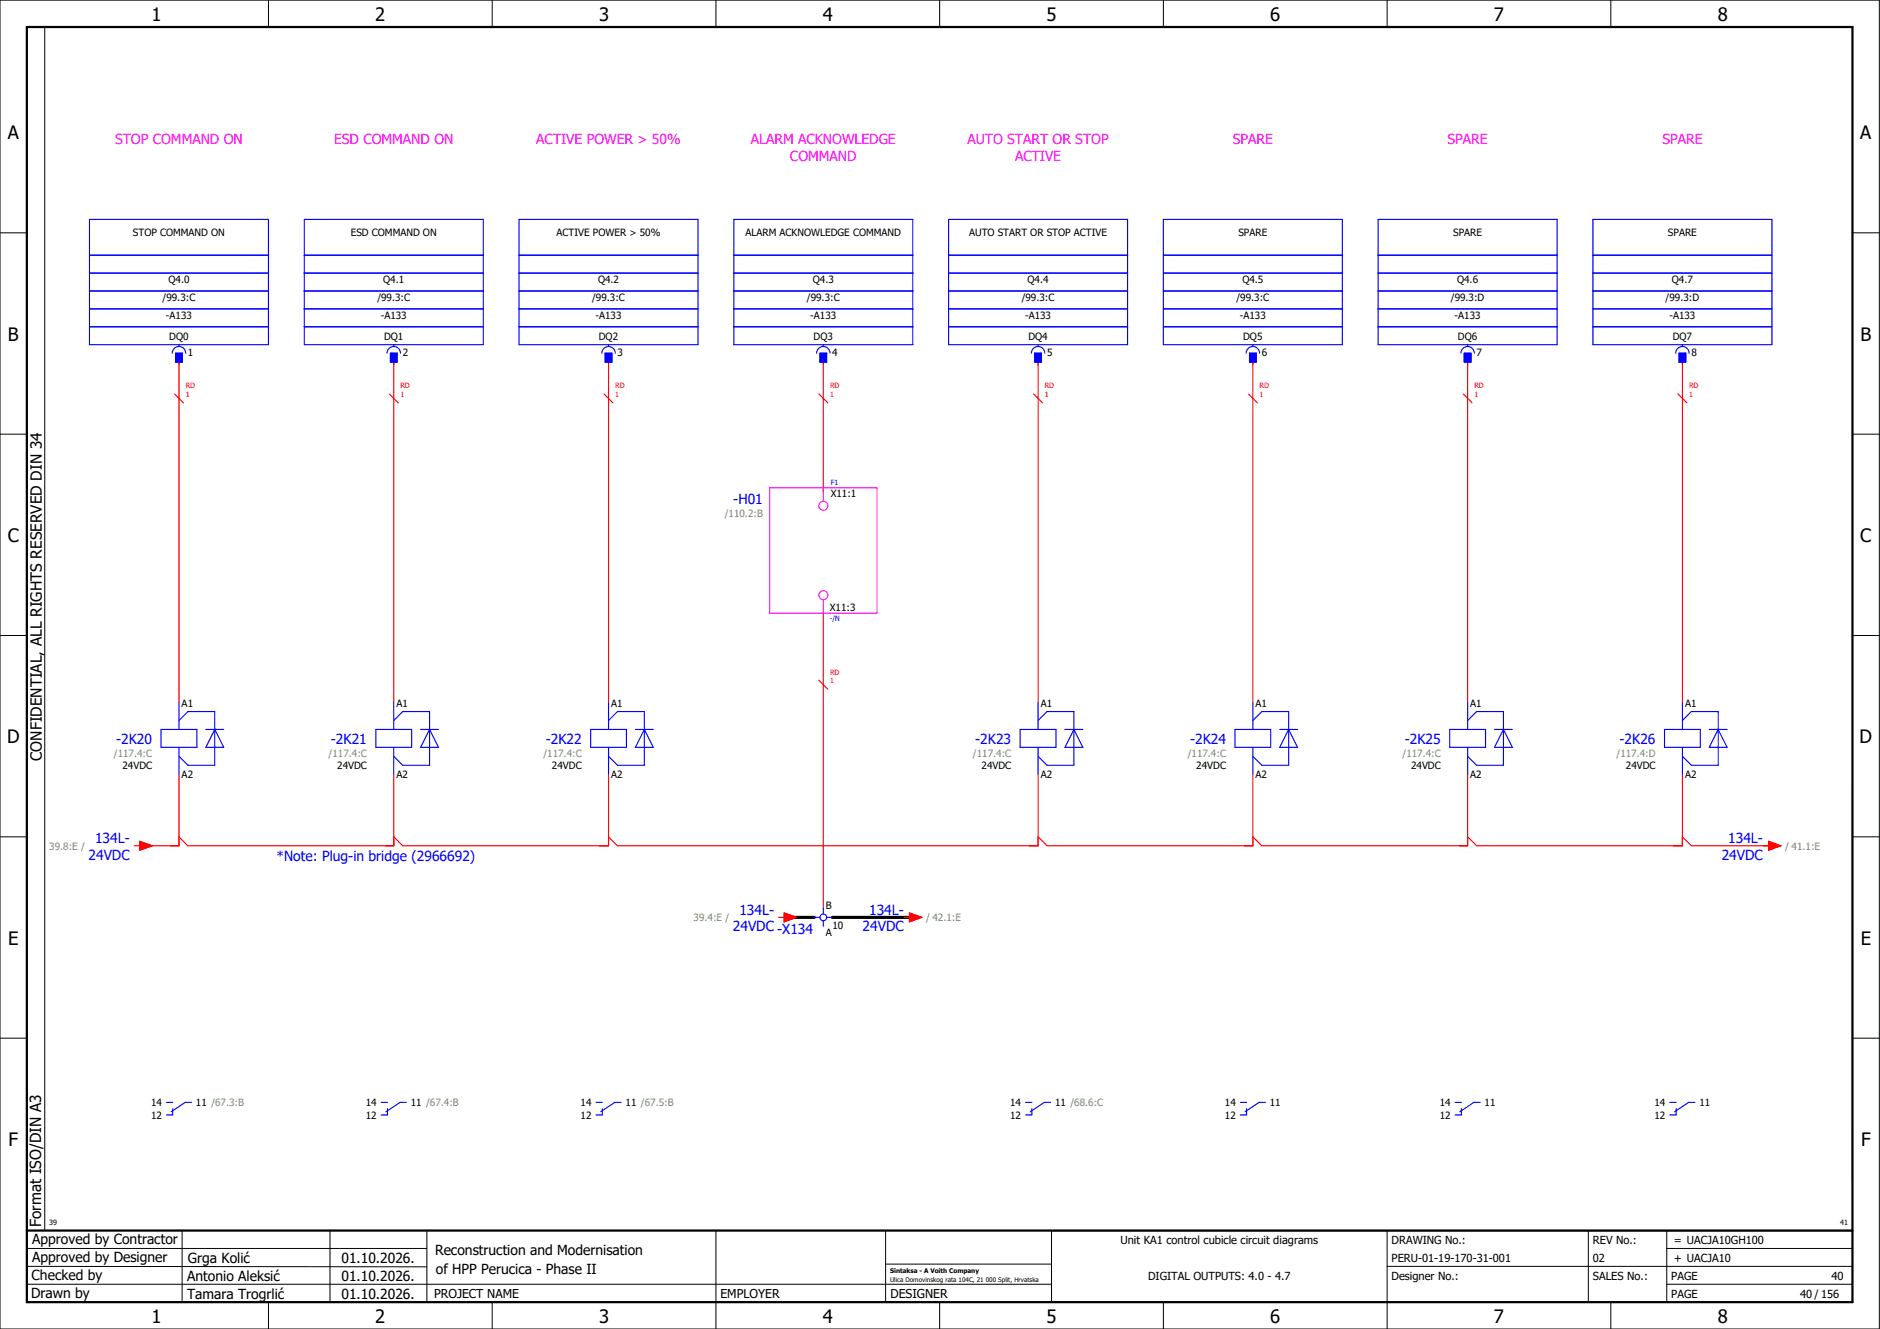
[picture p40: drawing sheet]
<svg xmlns="http://www.w3.org/2000/svg" width="420mm" height="297mm" viewBox="0 0 420 297" stroke-linecap="round" stroke-linejoin="round" font-family="sans-serif">
<defs><g id="words">
<g font-size="4.1">
<text x="33.9" y="4.7">1</text>
<text x="83.9" y="4.7">2</text>
<text x="133.9" y="4.7">3</text>
<text x="183.9" y="4.7">4</text>
<text x="233.9" y="4.7">5</text>
<text x="283.9" y="4.7">6</text>
<text x="333.9" y="4.7">7</text>
<text x="383.9" y="4.7">8</text>
<text x="1.8" y="31.2">A</text>
<text x="415.8" y="31.2">A</text>
<text x="1.8" y="76.2">B</text>
<text x="415.8" y="76.2">B</text>
<text x="1.8" y="121.2">C</text>
<text x="415.8" y="121.2">C</text>
<text x="1.6" y="166.2">D</text>
<text x="415.6" y="166.2">D</text>
<text x="1.8" y="211.2">E</text>
<text x="415.8" y="211.2">E</text>
<text x="1.9" y="256.2">F</text>
<text x="415.9" y="256.2">F</text>
<text x="33.9" y="295.7">1</text>
<text x="83.9" y="295.7">2</text>
<text x="133.9" y="295.7">3</text>
<text x="183.9" y="295.7">4</text>
<text x="233.9" y="295.7">5</text>
<text x="283.9" y="295.7">6</text>
<text x="333.9" y="295.7">7</text>
<text x="383.9" y="295.7">8</text>
</g>
<g font-size="3.4">
<text x="9.4" y="170" transform="rotate(-90 9.4 170)">CONFIDENTIAL, ALL RIGHTS RESERVED DIN 34</text>
<text x="9.2" y="274.3" transform="rotate(-90 9.2 274.3)">Format ISO/DIN A3</text>
</g>
<g font-size="3.1" fill="#f0f">
<text x="25.7" y="32.1">STOP COMMAND ON</text>
<text x="74.7" y="32.1">ESD COMMAND ON</text>
<text x="119.9" y="32.1">ACTIVE POWER &gt; 50%</text>
<text x="167.8" y="32.1">ALARM ACKNOWLEDGE</text>
<text x="176.6" y="35.9">COMMAND</text>
<text x="216.2" y="32.1">AUTO START OR STOP</text>
<text x="226.9" y="35.9">ACTIVE</text>
<text x="275.5" y="32.1">SPARE</text>
<text x="323.5" y="32.1">SPARE</text>
<text x="371.5" y="32.1">SPARE</text>
</g>
<g font-size="3.1" fill="#00f">
<text x="163.9" y="112.6">-H01</text>
<text x="26" y="166.3">-2K20</text>
<text x="74" y="166.3">-2K21</text>
<text x="122" y="166.3">-2K22</text>
<text x="218" y="166.3">-2K23</text>
<text x="266" y="166.3">-2K24</text>
<text x="314" y="166.3">-2K25</text>
<text x="362" y="166.3">-2K26</text>
<text x="21.2" y="188.4">134L-</text>
<text x="386.2" y="188.4">134L-</text>
<text x="19.8" y="192.1">24VDC</text>
<text x="61.8" y="192.4">*Note: Plug-in bridge (2966692)</text>
<text x="384.8" y="192.1">24VDC</text>
<text x="163.8" y="208.1">24VDC -X134</text>
<text x="165.2" y="204.4">134L-</text>
<text x="192.8" y="208.1">24VDC</text>
<text x="194.2" y="204.4">134L-</text>
</g>
<g font-size="3.1">
<text x="7.2" y="278.1">Approved by Contractor</text>
<text x="97.2" y="280.5">Reconstruction and Modernisation</text>
<text x="7.1" y="286.1">Checked by</text>
<text x="7.2" y="282.1">Approved by Designer</text>
<text x="41.8" y="286.2">Antonio Aleksić</text>
<text x="42" y="282.3">Grga Kolić</text>
<text x="76.3" y="282.3">01.10.2026.</text>
<text x="76.3" y="286.3">01.10.2026.</text>
<text x="97.4" y="284.8">of HPP Perucica - Phase II</text>
<text x="6.9" y="290">Drawn by</text>
<text x="41.8" y="290.3">Tamara Trogrlić</text>
<text x="76.3" y="290.3">01.10.2026.</text>
</g>
<g font-size="2.7">
<text x="97" y="290.1">PROJECT NAME</text>
<text x="161" y="290.1">EMPLOYER</text>
<text x="199" y="290.1">DESIGNER</text>
</g>
<g font-size="2.5">
<text x="250.4" y="278">Unit KA1 control cubicle circuit diagrams</text>
<text x="311" y="278">DRAWING No.:</text>
<text x="356" y="278">REV No.:</text>
<text x="374.1" y="278">= UACJA10GH100</text>
<text x="256.6" y="286">DIGITAL OUTPUTS: 4.0 - 4.7</text>
<text x="311" y="286">Designer No.:</text>
<text x="311" y="282">PERU-01-19-170-31-001</text>
<text x="356" y="286">SALES No.:</text>
<text x="356" y="282">02</text>
<text x="373.5" y="286">PAGE</text>
<text x="374.1" y="282.1">+ UACJA10</text>
<text x="409.3" y="286">40</text>
<text x="373.5" y="290">PAGE</text>
<text x="402.3" y="290">40 / 156</text>
</g>
<g font-size="2.2">
<text x="29.7" y="52.8">STOP COMMAND ON</text>
<text x="78.4" y="52.8">ESD COMMAND ON</text>
<text x="124.4" y="52.8">ACTIVE POWER &gt; 50%</text>
<text x="166.6" y="52.8">ALARM ACKNOWLEDGE COMMAND</text>
<text x="216.6" y="52.8">AUTO START OR STOP ACTIVE</text>
<text x="276.8" y="52.8">SPARE</text>
<text x="324.8" y="52.8">SPARE</text>
<text x="372.8" y="52.8">SPARE</text>
<text x="37.6" y="63.3">Q4.0</text>
<text x="85.6" y="63.3">Q4.1</text>
<text x="133.6" y="63.3">Q4.2</text>
<text x="181.6" y="63.3">Q4.3</text>
<text x="229.6" y="63.3">Q4.4</text>
<text x="277.6" y="63.3">Q4.5</text>
<text x="325.6" y="63.3">Q4.6</text>
<text x="373.6" y="63.3">Q4.7</text>
<text x="36.3" y="67.3">/99.3:C</text>
<text x="37.1" y="71.3">-A133</text>
<text x="84.3" y="67.3">/99.3:C</text>
<text x="85.1" y="71.3">-A133</text>
<text x="132.3" y="67.3">/99.3:C</text>
<text x="133.1" y="71.3">-A133</text>
<text x="180.3" y="67.3">/99.3:C</text>
<text x="181.1" y="71.3">-A133</text>
<text x="228.3" y="67.3">/99.3:C</text>
<text x="229.1" y="71.3">-A133</text>
<text x="276.3" y="67.3">/99.3:C</text>
<text x="277.1" y="71.3">-A133</text>
<text x="324.2" y="67.3">/99.3:D</text>
<text x="325.1" y="71.3">-A133</text>
<text x="372.3" y="67.3">/99.3:D</text>
<text x="373.1" y="71.3">-A133</text>
<text x="37.8" y="76.1">DQ0</text>
<text x="85.8" y="76.1">DQ1</text>
<text x="133.8" y="76.1">DQ2</text>
<text x="181.8" y="76.1">DQ3</text>
<text x="229.8" y="76.1">DQ4</text>
<text x="277.8" y="76.1">DQ5</text>
<text x="325.8" y="76.1">DQ6</text>
<text x="373.8" y="76.1">DQ7</text>
<text x="42" y="79.5">1</text>
<text x="90" y="79.5">2</text>
<text x="138" y="79.5">3</text>
<text x="186" y="79.5">4</text>
<text x="234" y="79.5">5</text>
<text x="282" y="79.5">6</text>
<text x="330" y="79.5">7</text>
<text x="378" y="79.5">8</text>
<text x="185.6" y="111.1">X11:1</text>
<text x="185.5" y="136.6">X11:3</text>
<text x="40.6" y="158">A1</text>
<text x="88.6" y="158">A1</text>
<text x="136.6" y="158">A1</text>
<text x="232.6" y="158">A1</text>
<text x="280.6" y="158">A1</text>
<text x="328.6" y="158">A1</text>
<text x="376.6" y="158">A1</text>
<text x="27.4" y="171.9">24VDC</text>
<text x="40.6" y="173.9">A2</text>
<text x="75.4" y="171.9">24VDC</text>
<text x="88.6" y="173.9">A2</text>
<text x="123.4" y="171.9">24VDC</text>
<text x="136.6" y="173.9">A2</text>
<text x="219.4" y="171.9">24VDC</text>
<text x="232.6" y="173.9">A2</text>
<text x="267.4" y="171.9">24VDC</text>
<text x="280.6" y="173.9">A2</text>
<text x="315.4" y="171.9">24VDC</text>
<text x="328.6" y="173.9">A2</text>
<text x="363.4" y="171.9">24VDC</text>
<text x="376.6" y="173.9">A2</text>
<text x="184.6" y="203.2">B</text>
<text x="184.6" y="209.2">A</text>
<text x="186.1" y="207.6">10</text>
<text x="33.8" y="250.1">12</text>
<text x="33.8" y="247.3">14</text>
<text x="43.8" y="247.3">11 /67.3:B</text>
<text x="81.8" y="250.1">12</text>
<text x="81.8" y="247.3">14</text>
<text x="91.8" y="247.3">11 /67.4:B</text>
<text x="129.8" y="250.1">12</text>
<text x="129.8" y="247.3">14</text>
<text x="139.8" y="247.3">11 /67.5:B</text>
<text x="225.8" y="250.1">12</text>
<text x="225.8" y="247.3">14</text>
<text x="235.8" y="247.3">11 /68.6:C</text>
<text x="273.8" y="250.1">12</text>
<text x="273.8" y="247.3">14</text>
<text x="283.8" y="247.3">11</text>
<text x="321.8" y="250.1">12</text>
<text x="321.8" y="247.3">14</text>
<text x="331.8" y="247.3">11</text>
<text x="369.8" y="250.1">12</text>
<text x="369.8" y="247.3">14</text>
<text x="379.8" y="247.3">11</text>
</g>
<g font-size="2.2" fill="#7ca552">
<text x="162" y="115.5">/110.2:B</text>
<text x="25.5" y="169.2">/117.4:C</text>
<text x="73.5" y="169.2">/117.4:C</text>
<text x="121.5" y="169.2">/117.4:C</text>
<text x="217.5" y="169.2">/117.4:C</text>
<text x="265.5" y="169.2">/117.4:C</text>
<text x="313.5" y="169.2">/117.4:C</text>
<text x="361.3" y="169.2">/117.4:D</text>
<text x="11" y="189.9">39.8:E /</text>
<text x="399" y="189.9">/ 41.1:E</text>
<text x="155" y="205.9">39.4:E /</text>
<text x="207" y="205.9">/ 42.1:E</text>
</g>
<g font-size="1.6" fill="#f00">
<text x="41.5" y="88.7">1</text>
<text x="41.5" y="86.8">RD</text>
<text x="89.5" y="88.7">1</text>
<text x="89.5" y="86.8">RD</text>
<text x="137.5" y="88.7">1</text>
<text x="137.5" y="86.8">RD</text>
<text x="185.5" y="88.7">1</text>
<text x="185.5" y="86.8">RD</text>
<text x="233.5" y="88.7">1</text>
<text x="233.5" y="86.8">RD</text>
<text x="281.5" y="88.7">1</text>
<text x="281.5" y="86.8">RD</text>
<text x="329.5" y="88.7">1</text>
<text x="329.5" y="86.8">RD</text>
<text x="377.5" y="88.7">1</text>
<text x="377.5" y="86.8">RD</text>
<text x="185.5" y="152.7">1</text>
<text x="185.5" y="150.8">RD</text>
</g>
<g font-size="1.6" fill="#00f">
<text x="185.6" y="108.5">F1</text>
<text x="185.5" y="138.7">-/N</text>
</g>
<g font-size="1.6">
<text x="11" y="273.7">39</text>
<text x="411.2" y="273.7">41</text>
</g>
<g font-size="1.4">
<text x="198.9" y="284.4">Sintaksa - A Voith Company</text>
<text x="198.9" y="286.4">Ulica Domovinskog rata 104C, 21 000 Split, Hrvatska</text>
</g>
</g></defs>
<g fill="none" stroke="#000" stroke-width=".22">
<path d="M0 0h420v297h-420zM10 6v269M60 0v6M110 0v6M160 0v6M210 0v6M260 0v6M310 0v6M360 0v6M0 52h6M414 52h6M0 97h6"/>
<path d="M414 97h6M0 142h6M414 142h6M414 176.3v87.4M0 187h6M414 187h6M0 232h6M414 232h6M6 279h89.4M40.7 275v16M73.7 274.9v16M95.4 275.1v16"/>
<path d="M160 275v22M197.9 275.1v16M310 275v22M355 275v16M372.5 279h41.5M372.5 275v16M414 275h-179v16M6 283l89.4 .1M6 287h229M60 291v6M110 291v6M197.9 282.5h37.1"/>
<path d="M210 291v6M260 291v6M310 283h104M360 291v6M372.5 287h41.5"/>
</g>
<path d="M6 6h408v285h-408zM6 275h408" fill="none" stroke="#000" stroke-width=".5"/>
<g fill="none" stroke="#f00" stroke-width=".25">
<path d="M39 88l2 2M40 81v76M87 88l2 2M88 81v76M135 88l2 2M136 81v76M183 88l2 2M184 81v29M231 88l2 2M232 81v76M279 88l2 2M280 81v76"/>
<path d="M327 88l2 2M328 81v76M375 88l2 2M376 81v76M184 137v66M183 152l2 2M40 173v16h-8M88 173v16h-46l-2-2M136 173v16h-46l-2-2M232 173v16h-94l-2-2M280 173v16h-46l-2-2M328 173v16h-46l-2-2"/>
<path d="M376 173v16h-46l-2-2M30 189h1.3M31.3 188l2.7 1-2.7 1zM376 187l2 2h18M395.2 188l2.8 1-2.8 1zM174 205h1.3M175.3 204l2.7 1-2.7 1zM202 205h1.3M203.3 204l2.7 1-2.7 1z"/>
</g>
<path d="M176 205h6M186 205h18" fill="none" stroke="#000" stroke-width=".7"/>
<g fill="none" stroke="#00f" stroke-width=".25">
<path d="M20 49h40v28h-40zM20 57h40M68 49h40v28h-40zM68 57h40M116 49h40v28h-40zM116 57h40M164 49h40v28h-40zM164 57h40M212 49h40v28h-40zM212 57h40M260 49h40v28h-40zM260 57h40"/>
<path d="M308 49h40v28h-40zM308 57h40M356 49h40v28h-40zM356 57h40M20 61h40M20 69h40M20 73h40M20 65h40M38.5 78.9a1.5 1.5 0 0 1 1.5-1.5 1.5 1.5 0 0 1 1.5 1.5M39.3 78.9h1.5v2h-1.5zM40 77v.3M68 61h40"/>
<path d="M68 69h40M68 73h40M68 65h40M86.5 78.9a1.5 1.5 0 0 1 1.5-1.5 1.5 1.5 0 0 1 1.5 1.5M87.3 78.9h1.5v2h-1.5zM88 77v.3M116 61h40M116 69h40M116 73h40M116 65h40M134.5 78.9a1.5 1.5 0 0 1 1.5-1.5 1.5 1.5 0 0 1 1.5 1.5M135.3 78.9h1.5v2h-1.5z"/>
<path d="M136 77v.3M164 61h40M164 69h40M164 73h40M164 65h40M182.5 78.9a1.5 1.5 0 0 1 1.5-1.5 1.5 1.5 0 0 1 1.5 1.5M183.3 78.9h1.5v2h-1.5zM184 77v.3M212 61h40M212 69h40M212 73h40M212 65h40"/>
<path d="M230.5 78.9a1.5 1.5 0 0 1 1.5-1.5 1.5 1.5 0 0 1 1.5 1.5M231.3 78.9h1.5v2h-1.5zM232 77v.3M260 61h40M260 69h40M260 73h40M260 65h40M278.5 78.9a1.5 1.5 0 0 1 1.5-1.5 1.5 1.5 0 0 1 1.5 1.5M279.3 78.9h1.5v2h-1.5zM280 77v.3M308 61h40M308 69h40"/>
<path d="M308 73h40M308 65h40M326.5 78.9a1.5 1.5 0 0 1 1.5-1.5 1.5 1.5 0 0 1 1.5 1.5M327.3 78.9h1.5v2h-1.5zM328 77v.3M356 61h40M356 69h40M356 73h40M356 65h40M374.5 78.9a1.5 1.5 0 0 1 1.5-1.5 1.5 1.5 0 0 1 1.5 1.5M375.2 78.9h1.5v2h-1.5zM376 77v.3"/>
<path d="M40 157v6M88 157v6M136 157v6M232 157v6M280 157v6M328 157v6M376 157v6M36 163h8v4h-8zM40 167v6M40 161l2-2h6v12h-6l-2-2M46 163h4M48 163h.1"/>
<path d="M48 163l2 4h-4zM84 163h8v4h-8zM88 167v6M88 161l2-2h6v12h-6l-2-2M94 163h4M96 163h.1M96 163l2 4h-4zM132 163h8v4h-8zM136 167v6M136 161l2-2h6v12h-6l-2-2M142 163h4M144 163h.1"/>
<path d="M144 163l2 4h-4zM228 163h8v4h-8zM232 167v6M232 161l2-2h6v12h-6l-2-2M238 163h4M240 163h.1M240 163l2 4h-4zM276 163h8v4h-8zM280 167v6M280 161l2-2h6v12h-6l-2-2M286 163h4M288 163h.1"/>
<path d="M288 163l2 4h-4zM324 163h8v4h-8zM328 167v6M328 161l2-2h6v12h-6l-2-2M334 163h4M336 163h.1M336 163l2 4h-4zM372 163h8v4h-8zM376 167v6M376 161l2-2h6v12h-6l-2-2M382 163h4M384 163h.1"/>
<path d="M384 163l2 4h-4zM182 205h1.3M184 203v1.3M184 205.8v1.2M184.8 205h1.2M37.2 246.4h1.4M38.6 247.8v1.4h-1.4M42.8 246.4h-1.4l-3.1 2.1M85.2 246.4h1.4M86.6 247.8v1.4h-1.4M90.8 246.4h-1.4l-3.1 2.1M133.2 246.4h1.4"/>
<path d="M134.6 247.8v1.4h-1.4M138.8 246.4h-1.4l-3.1 2.1M229.2 246.4h1.4M230.6 247.8v1.4h-1.4M234.8 246.4h-1.4l-3.1 2.1M277.2 246.4h1.4M278.6 247.8v1.4h-1.4M282.8 246.4h-1.4l-3.1 2.1M325.2 246.4h1.4M326.6 247.8v1.4h-1.4M330.8 246.4h-1.4l-3.1 2.1M373.2 246.4h1.4"/>
<path d="M374.6 247.8v1.4h-1.4M378.8 246.4h-1.4l-3.1 2.1"/>
<circle cx="184" cy="205" r=".75"/>
</g>
<g fill="#00f" stroke="#00f" stroke-width=".22">
<path d="M39.3 78.9h1.5v2h-1.5z"/>
<path d="M87.3 78.9h1.5v2h-1.5z"/>
<path d="M135.3 78.9h1.5v2h-1.5z"/>
<path d="M183.3 78.9h1.5v2h-1.5z"/>
<path d="M231.3 78.9h1.5v2h-1.5z"/>
<path d="M279.3 78.9h1.5v2h-1.5z"/>
<path d="M327.3 78.9h1.5v2h-1.5z"/>
<path d="M375.2 78.9h1.5v2h-1.5z"/>
</g>
<g fill="none" stroke="#f0f" stroke-width=".25">
<path d="M172 109h24v28h-24zM184 109v3M184 134v3"/>
<circle cx="184" cy="113" r="1"/>
<circle cx="184" cy="133" r="1"/>
</g>
<g fill="#f00" stroke="#f00" stroke-width=".22">
<path d="M31.3 188l2.7 1-2.7 1z"/>
<path d="M175.3 204l2.7 1-2.7 1z"/>
<path d="M203.3 204l2.7 1-2.7 1z"/>
<path d="M395.2 188l2.8 1-2.8 1z"/>
</g>
<use href="#words"/>
</svg>
